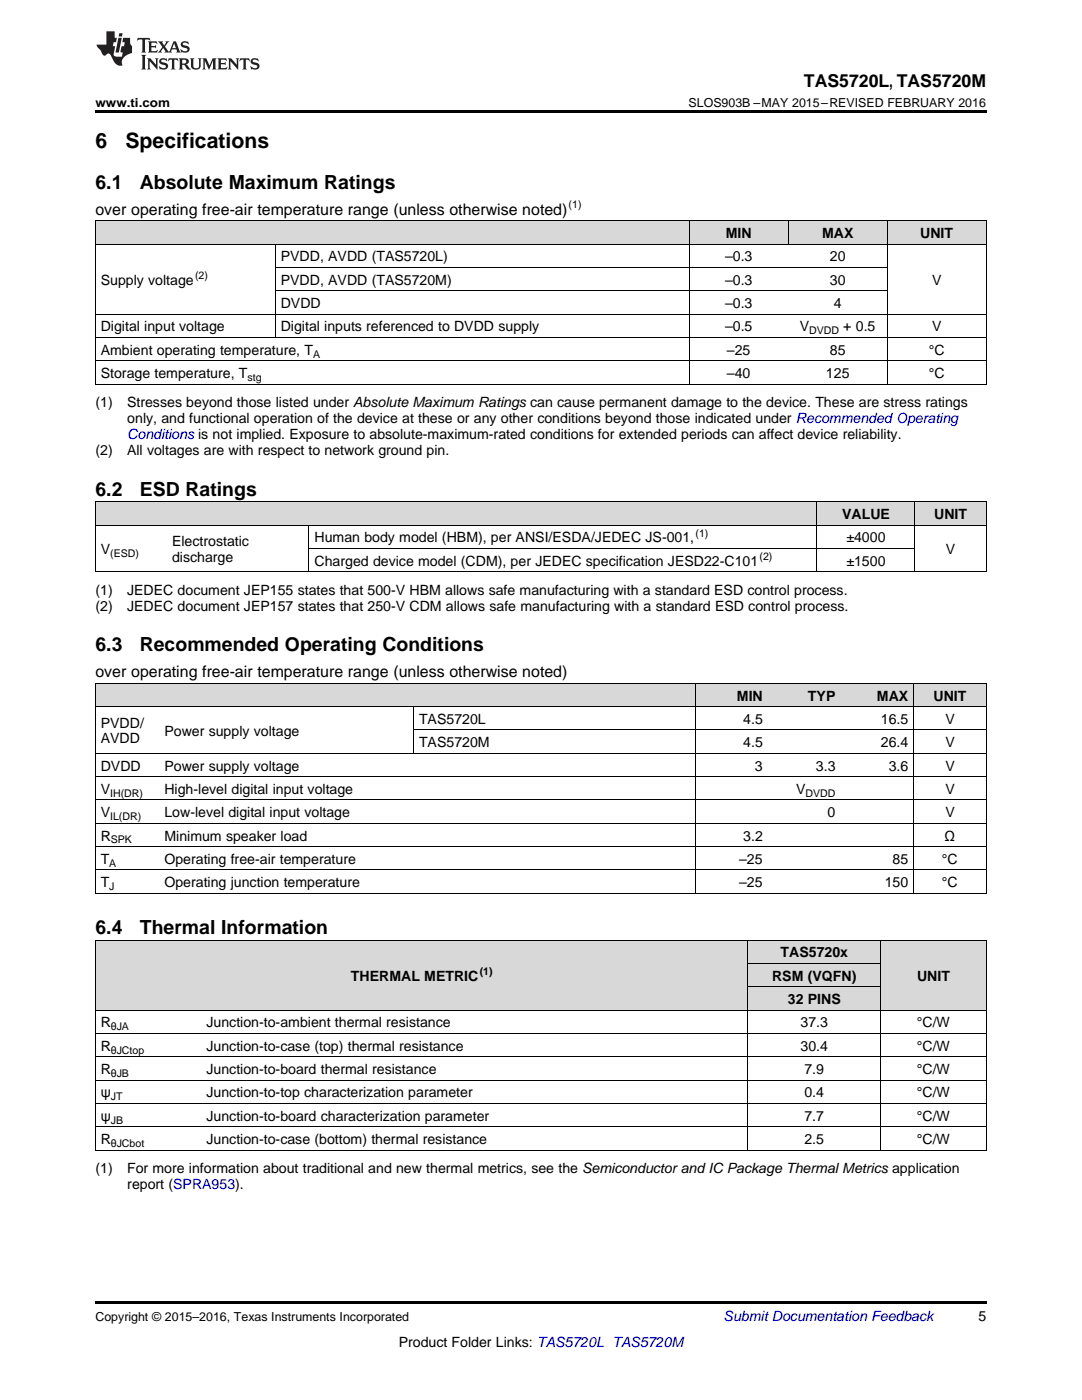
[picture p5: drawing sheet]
<svg xmlns="http://www.w3.org/2000/svg" width="216mm" height="279mm" viewBox="0 0 216 279" stroke-linecap="round" stroke-linejoin="round" font-family="sans-serif">
<defs><g id="words">
<g font-size="4.2">
<text x="19" y="29.6">6</text>
<text x="25" y="29.6">Specifications</text>
</g>
<g font-size="3.9">
<text x="19" y="37.7">6.1</text>
<text x="27.9" y="37.7">Absolute Maximum Ratings</text>
<text x="19" y="98.9">6.2</text>
<text x="27.9" y="98.9">ESD Ratings</text>
<text x="19" y="130">6.3</text>
<text x="27.9" y="130">Recommended Operating Conditions</text>
<text x="19" y="186.4">6.4</text>
<text x="27.9" y="186.4">Thermal Information</text>
</g>
<text font-size="3.5" x="160.4" y="17.3">TAS5720L, TAS5720M</text>
<g font-size="3.2">
<text x="19" y="42.9">over operating free-air temperature range (unless otherwise noted)</text>
<text x="19" y="135.1">over operating free-air temperature range (unless otherwise noted)</text>
</g>
<g font-size="2.8">
<text x="144.8" y="47.5">MIN</text>
<text x="164" y="47.5">MAX</text>
<text x="183.6" y="47.5">UNIT</text>
<text x="56" y="52.2">PVDD, AVDD (TAS5720L)</text>
<text x="144.7" y="52.2">–0.3</text>
<text x="165.6" y="52.2">20</text>
<text x="20.1" y="56.8">Supply voltage</text>
<text x="56" y="56.8">PVDD, AVDD (TAS5720M)</text>
<text x="144.7" y="56.8">–0.3</text>
<text x="165.6" y="56.8">30</text>
<text x="186" y="56.8">V</text>
<text x="56" y="61.5">DVDD</text>
<text x="144.7" y="61.5">–0.3</text>
<text x="166.4" y="61.5">4</text>
<text x="20.1" y="66.1">Digital input voltage</text>
<text x="20.1" y="70.8">Ambient operating temperature, T</text>
<text x="56" y="66.1">Digital inputs referenced to DVDD supply</text>
<text x="144.7" y="66.1">–0.5</text>
<text x="145.1" y="70.8">–25</text>
<text x="159.6" y="66.1">V</text>
<text x="165.6" y="70.8">85</text>
<text x="168.3" y="66.1">+ 0.5</text>
<text x="185.3" y="70.8">°C</text>
<text x="186" y="66.1">V</text>
<text x="20.1" y="75.5">Storage temperature, T</text>
<text x="145.1" y="75.5">–40</text>
<text x="164.8" y="75.5">125</text>
<text x="185.3" y="75.5">°C</text>
<text x="19" y="81.3">(1)</text>
<text x="25.4" y="81.3">Stresses beyond those listed under Absolute Maximum Ratings can cause permanent damage to the device. These are stress ratings</text>
<text x="25.4" y="84.5">only, and functional operation of the device at these or any other conditions beyond those indicated under Recommended Operating</text>
<text x="19" y="90.8">(2)</text>
<text x="25.4" y="90.8">All voltages are with respect to network ground pin.</text>
<text x="168" y="103.6">VALUE</text>
<text x="186.4" y="103.6">UNIT</text>
<text x="20.1" y="110.6">V</text>
<text x="34.3" y="109">Electrostatic</text>
<text x="34.3" y="112.1">discharge</text>
<text x="62.8" y="108.2">Human body model (HBM), per ANSI/ESDA/JEDEC JS-001,</text>
<text x="62.8" y="112.9">Charged device model (CDM), per JEDEC specification JESD22-C101</text>
<text x="168.9" y="108.2">±4000</text>
<text x="168.9" y="112.9">±1500</text>
<text x="188.7" y="110.6">V</text>
<text x="19" y="118.7">(1)</text>
<text x="25.4" y="118.7">JEDEC document JEP155 states that 500-V HBM allows safe manufacturing with a standard ESD control process.</text>
<text x="19" y="121.9">(2)</text>
<text x="25.4" y="121.9">JEDEC document JEP157 states that 250-V CDM allows safe manufacturing with a standard ESD control process.</text>
<text x="147" y="139.8">MIN</text>
<text x="161.2" y="139.8">TYP</text>
<text x="175" y="139.8">MAX</text>
<text x="186.3" y="139.8">UNIT</text>
<text x="20.1" y="145.2">PVDD/</text>
<text x="20.1" y="148.4">AVDD</text>
<text x="32.8" y="146.8">Power supply voltage</text>
<text x="83.6" y="144.5">TAS5720L</text>
<text x="83.6" y="149.1">TAS5720M</text>
<text x="148.3" y="144.5">4.5</text>
<text x="148.3" y="149.1">4.5</text>
<text x="175.8" y="144.5">16.5</text>
<text x="175.8" y="149.1">26.4</text>
<text x="188.6" y="144.5">V</text>
<text x="188.6" y="149.1">V</text>
<text x="20.1" y="153.8">DVDD</text>
<text x="32.8" y="153.8">Power supply voltage</text>
<text x="150.6" y="153.8">3</text>
<text x="162.8" y="153.8">3.3</text>
<text x="177.3" y="153.8">3.6</text>
<text x="188.6" y="153.8">V</text>
<text x="20.1" y="158.4">V</text>
<text x="32.8" y="158.4">High-level digital input voltage</text>
<text x="158.9" y="158.4">V</text>
<text x="188.6" y="158.4">V</text>
<text x="20.1" y="163.1">V</text>
<text x="20.1" y="167.7">R</text>
<text x="32.8" y="163.1">Low-level digital input voltage</text>
<text x="32.8" y="167.7">Minimum speaker load</text>
<text x="148.3" y="167.7">3.2</text>
<text x="165.1" y="163.1">0</text>
<text x="188.5" y="167.7">Ω</text>
<text x="188.6" y="163.1">V</text>
<text x="20.1" y="172.4">T</text>
<text x="32.8" y="172.4">Operating free-air temperature</text>
<text x="147.5" y="172.4">–25</text>
<text x="178.1" y="172.4">85</text>
<text x="188" y="172.4">°C</text>
<text x="20.1" y="177.1">T</text>
<text x="32.8" y="177.1">Operating junction temperature</text>
<text x="147.5" y="177.1">–25</text>
<text x="176.5" y="177.1">150</text>
<text x="188" y="177.1">°C</text>
<text x="155.8" y="191.1">TAS5720x</text>
<text x="70" y="195.7">THERMAL METRIC</text>
<text x="154.1" y="195.7">RSM (VQFN)</text>
<text x="183" y="195.7">UNIT</text>
<text x="157.2" y="200.4">32 PINS</text>
<text x="20.1" y="205">R</text>
<text x="20.1" y="209.7">R</text>
<text x="41.2" y="205">Junction-to-ambient thermal resistance</text>
<text x="41.2" y="209.7">Junction-to-case (top) thermal resistance</text>
<text x="159.7" y="205">37.3</text>
<text x="159.7" y="209.7">30.4</text>
<text x="183" y="205">°C/W</text>
<text x="183" y="209.7">°C/W</text>
<text x="20.1" y="214.3">R</text>
<text x="41.2" y="214.3">Junction-to-board thermal resistance</text>
<text x="160.5" y="214.3">7.9</text>
<text x="183" y="214.3">°C/W</text>
<text x="20.1" y="219">ψ</text>
<text x="41.2" y="219">Junction-to-top characterization parameter</text>
<text x="160.5" y="219">0.4</text>
<text x="183" y="219">°C/W</text>
<text x="20.1" y="223.7">ψ</text>
<text x="41.2" y="223.7">Junction-to-board characterization parameter</text>
<text x="160.5" y="223.7">7.7</text>
<text x="183" y="223.7">°C/W</text>
<text x="20.1" y="228.3">R</text>
<text x="41.2" y="228.3">Junction-to-case (bottom) thermal resistance</text>
<text x="160.5" y="228.3">2.5</text>
<text x="183" y="228.3">°C/W</text>
<text x="19" y="234.2">(1)</text>
<text x="25.4" y="234.2">For more information about traditional and new thermal metrics, see the Semiconductor and IC Package Thermal Metrics application</text>
<text x="25.4" y="237.3">report (SPRA953).</text>
<text x="195.3" y="263.6">5</text>
<text x="79.6" y="268.9">Product Folder Links: TAS5720L TAS5720M</text>
</g>
<text font-size="2.8" fill="#00f" x="25.4" y="87.7">Conditions is not implied. Exposure to absolute-maximum-rated conditions for extended periods can affect device reliability.</text>
<text font-size="2.8" fill="#0000c8" x="144.4" y="263.6">Submit Documentation Feedback</text>
<g font-size="2.5">
<text x="19" y="21.4">www.ti.com</text>
<text x="137.4" y="21.4">SLOS903B –MAY 2015–REVISED FEBRUARY 2016</text>
<text x="19" y="263.6">Copyright © 2015–2016, Texas Instruments Incorporated</text>
</g>
<g font-size="2.1">
<text x="113.5" y="41.6">(1)</text>
<text x="38.9" y="55.7">(2)</text>
<text x="62.5" y="71.4">A</text>
<text x="161.5" y="66.7">DVDD</text>
<text x="49.4" y="76">stg</text>
<text x="138.8" y="107.1">(1)</text>
<text x="22" y="111.1">(ESD)</text>
<text x="151.6" y="111.8">(2)</text>
<text x="22" y="159">IH(DR)</text>
<text x="160.7" y="159">DVDD</text>
<text x="22" y="163.7">IL(DR)</text>
<text x="21.8" y="173">A</text>
<text x="22.1" y="168.3">SPK</text>
<text x="21.8" y="177.6">J</text>
<text x="95.7" y="194.6">(1)</text>
<text x="22.1" y="205.6">θJA</text>
<text x="22.1" y="210.3">θJCtop</text>
<text x="22.1" y="214.9">θJB</text>
<text x="22.1" y="219.6">JT</text>
<text x="22.1" y="224.2">JB</text>
<text x="22.1" y="228.9">θJCbot</text>
</g>
</g></defs>
<g fill="#d8d8d8">
<path d="M19 187.7h21.1v13.9h-21.1z"/>
<path d="M40.1 187.7h109.2v13.9h-109.2z"/>
<path d="M175.7 187.7h21.1v13.9h-21.1z"/>
<path d="M149.3 197h26.4v4.6h-26.4z"/>
<path d="M149.3 192.3h26.4v4.7h-26.4z"/>
<path d="M149.3 187.7h26.4v4.6h-26.4z"/>
<path d="M19 136.4h12.7v4.7h-12.7z"/>
<path d="M31.7 136.4h50.8v4.7h-50.8z"/>
<path d="M82.5 136.4h56.3v4.7h-56.3z"/>
<path d="M138.8 136.4h14.5v4.7h-14.5z"/>
<path d="M153.3 136.4h14.5v4.7h-14.5z"/>
<path d="M167.8 136.4h14.5v4.7h-14.5z"/>
<path d="M182.3 136.4h14.5v4.7h-14.5z"/>
<path d="M19 100.2h14.3v4.6h-14.3z"/>
<path d="M33.3 100.2h28.4v4.6h-28.4z"/>
<path d="M61.7 100.2h101.4v4.6h-101.4z"/>
<path d="M163.1 100.2h19.5v4.6h-19.5z"/>
<path d="M182.6 100.2h14.2v4.6h-14.2z"/>
<path d="M19 44.1h36v4.7h-36z"/>
<path d="M55 44.1h82.5v4.7h-82.5z"/>
<path d="M137.5 44.1h19.8v4.7h-19.8z"/>
<path d="M157.3 44.1h19.8v4.7h-19.8z"/>
<path d="M177.1 44.1h19.7v4.7h-19.7z"/>
</g>
<g fill="#000">
<path d="M19 22h177.8v.5h-177.8zM19 114.1l.2 .1zM61.6 114.1l.1 .1zM162.9 114.1l.2 .1zM182.5 114.1l.1 .1zM196.7 114.1l.1 .1zM19 178.3h.2zM82.4 178.3h.1zM138.7 178.3h.1zM153.2 178.3h.1zM167.7 178.3h.1zM182.2 178.3h.1z"/>
<path d="M196.7 178.3h.1zM19 229.6h.2zM149.2 229.6h.1zM175.6 229.6h.1zM196.7 229.6h.1zM19 259.7h177.8v.5h-177.8z"/>
</g>
<g fill="none" stroke="#000" stroke-width=".2">
<path d="M19 48.7h177.8M19 44.1h177.8M19.1 44.1v32.6M54.9 48.8v18.6M55 58h122.1M55 53.4h122.1M137.5 44.1v32.6M157.3 44.1v4.7M177 44.1v32.6M196.8 44.1v32.6M19 76.7h177.8M19 72h177.8"/>
<path d="M19 67.4h177.8M19 62.7h177.8M19 114.1h177.8M19 104.8h177.8M19 100.1h177.8M19.1 100.2v14M61.6 104.8v9.4M61.7 109.4h120.9M163 100.2v14M182.5 100.2v14M196.8 100.2v14M19 136.4h177.8"/>
<path d="M19.1 136.4v41.9M138.7 136.4v41.9M182.3 136.4v41.9M196.8 136.4v41.9M19 159.6h177.8M19 155h177.8M19 150.3h177.8M19 141h177.8M82.5 141v9.4M82.5 145.7h114.3M19 178.3h177.8M19 173.6h177.8"/>
<path d="M19 169h177.8M19 164.3h177.8M19 187.6h177.8M19.1 187.6v42M149.2 187.6v42M149.3 196.9h26.4M149.3 192.3h26.4M175.7 187.6v42M196.8 187.6v42M19 215.6h177.8M19 210.9h177.8M19 206.3h177.8"/>
<path d="M19 201.6h177.8M19 229.5h177.8M19 224.9h177.8M19 220.2h177.8"/>
</g>
<g fill="#231f20">
<path d="M27.5 7.6l-.1 .5 .4-.2h.6v.1v2.1l-.2 .4h1l-.3-.4v-2.1l.1-.1h.5l.5 .2-.2-.5zM29.5 8.3l.2 .3v1.5l-.2 .4h1.8l.2-.6a1.04 1.04 0 0 1-1.3 .2v-.7h.6l.3 .2v-.6l-.3 .2h-.6v-.6l.8-.1 .4 .3-.2-.5zM31.5 8.3l.9 1.1-.9 1.1h.8l-.2-.2 .5-.7 .4 .7-.2 .2h1.5l-.1-.2 .1-.4h.9l.1 .4-.2 .2h1l-.3-.3-.7-1.9h-.5l-.9 2-.8-1 .9-1h-.8l.1 .3-.3 .5-.4-.6 .2-.2zM34.7 8.6l.4 1h-.7zM36.3 8.4a.63 .63 0 0 0-.2 .7 .63 .63 0 0 0 .6 .4l.6 .2 .1 .2a.75 .75 0 0 1-.7 .4 .75 .75 0 0 1-.6-.5l.1 .7 .1-.1a1.11 1.11 0 0 0 1.5-.6 1.13 1.13 0 0 0-1.2-.8l-.1-.4a1.04 1.04 0 0 1 1.2 .2l-.2-.5-.1 .1-.5-.2zM28.2 10.9l.2 .4v2.2l-.2 .4h1l-.3-.4v-2.2l.3-.4zM29.3 11.6l.3 .4v1.5l-.3 .4h.8l-.2-.4v-1.3l1.5 1.7v-1.9l.2-.4h-.7l.2 .4v.9l-1.1-1.3zM32 11.8a.62 .62 0 0 0-.2 .7 .62 .62 0 0 0 .6 .4l.6 .1 .1 .3a.76 .76 0 0 1-.7 .3 .76 .76 0 0 1-.6-.4l.1 .7 .1-.1a1.11 1.11 0 0 0 1.5-.6 1.13 1.13 0 0 0-1.2-.8l-.1-.4a1.04 1.04 0 0 1 1.2 .2l-.2-.6-.1 .1-.5-.1zM33.7 11.6l-.2 .6a.61 .61 0 0 1 .8-.3v1.6l-.2 .4h.9l-.2-.4v-1.6a.63 .63 0 0 1 .8 .3l-.2-.6zM35.6 11.6l.3 .4v1.5l-.3 .4h1l-.2-.2v-.8l.5 .2a.76 .76 0 0 0 1.2 .7l-1-1a.58 .58 0 0 0 .6-.5 .58 .58 0 0 0-.5-.6zM36.4 11.9h.1a.45 .45 0 0 1 .5 .1 .45 .45 0 0 1 .1 .5l-.7 .2zM37.9 11.6l.2 .2a2.17 2.17 0 0 0 .3 1.9 .99 .99 0 0 0 1.6-.6v-1.1l.2-.4h-.7l.2 .2a1.92 1.92 0 0 1-.2 1.8 .6 .6 0 0 1-.9-.5v-1.1l.2-.4zM40.4 11.6l.2 .4v1.5l-.2 .4h.7l-.2-.4v-1.4l.8 1.8 .8-1.8v1.4l-.2 .4h.9l-.2-.4v-1.5l.2-.4h-.8l-.6 1.5-.6-1.5zM43.4 11.6l.2 .4v1.5l-.2 .4h1.8l.2-.6a1.04 1.04 0 0 1-1.3 .1v-.6h.5l.4 .2v-.6l-.4 .2h-.5v-.7h.8l.3 .3-.1-.6zM45.5 11.6l.2 .4v1.5l-.2 .4h.7l-.2-.4v-1.3l1.5 1.7v-1.9l.2-.4h-.7l.2 .4v.9l-1.1-1.3zM47.9 11.6l-.1 .6a.61 .61 0 0 1 .8-.3v1.6l-.3 .4h1l-.3-.4 .1-1.6a.63 .63 0 0 1 .7 .3l-.1-.6zM50.2 11.8a.62 .62 0 0 0-.2 .7 .62 .62 0 0 0 .6 .4l.6 .1 .2 .3a.76 .76 0 0 1-.8 .3 .76 .76 0 0 1-.6-.4l.1 .7 .2-.1a1.11 1.11 0 0 0 1.5-.6 1.13 1.13 0 0 0-1.3-.8l-.1-.4a1.04 1.04 0 0 1 1.2 .2l-.1-.6-.2 .1-.5-.1z"/>
<path d="M21.2 6.3v2.6h-1.9l.1 .4 .7 .9a.91 .91 0 0 0 1 .8 .56 .56 0 0 1 .5-.3 .56 .56 0 0 1 .5 .3l.4 .8a1.53 1.53 0 0 0 1.9 1.2 1.54 1.54 0 0 1 1-2.1l.9-.3v-1.4a1.52 1.52 0 0 1-.3-1.6h-1.4l-.2 .8h.5l-.2 .8h-.4l-.2 1v.2l.4 .1-.2 .8a1.93 1.93 0 0 1-1.6-.3l.3-1.8h-.5l.2-.8h.4l.2-.8h-.4v-1.3zM23.6 7.6l-.6 2.9h.7l.6-2.9zM23.8 6.6l-.1 .7h.6l.2-.7z"/>
</g>
<use href="#words"/>
</svg>
